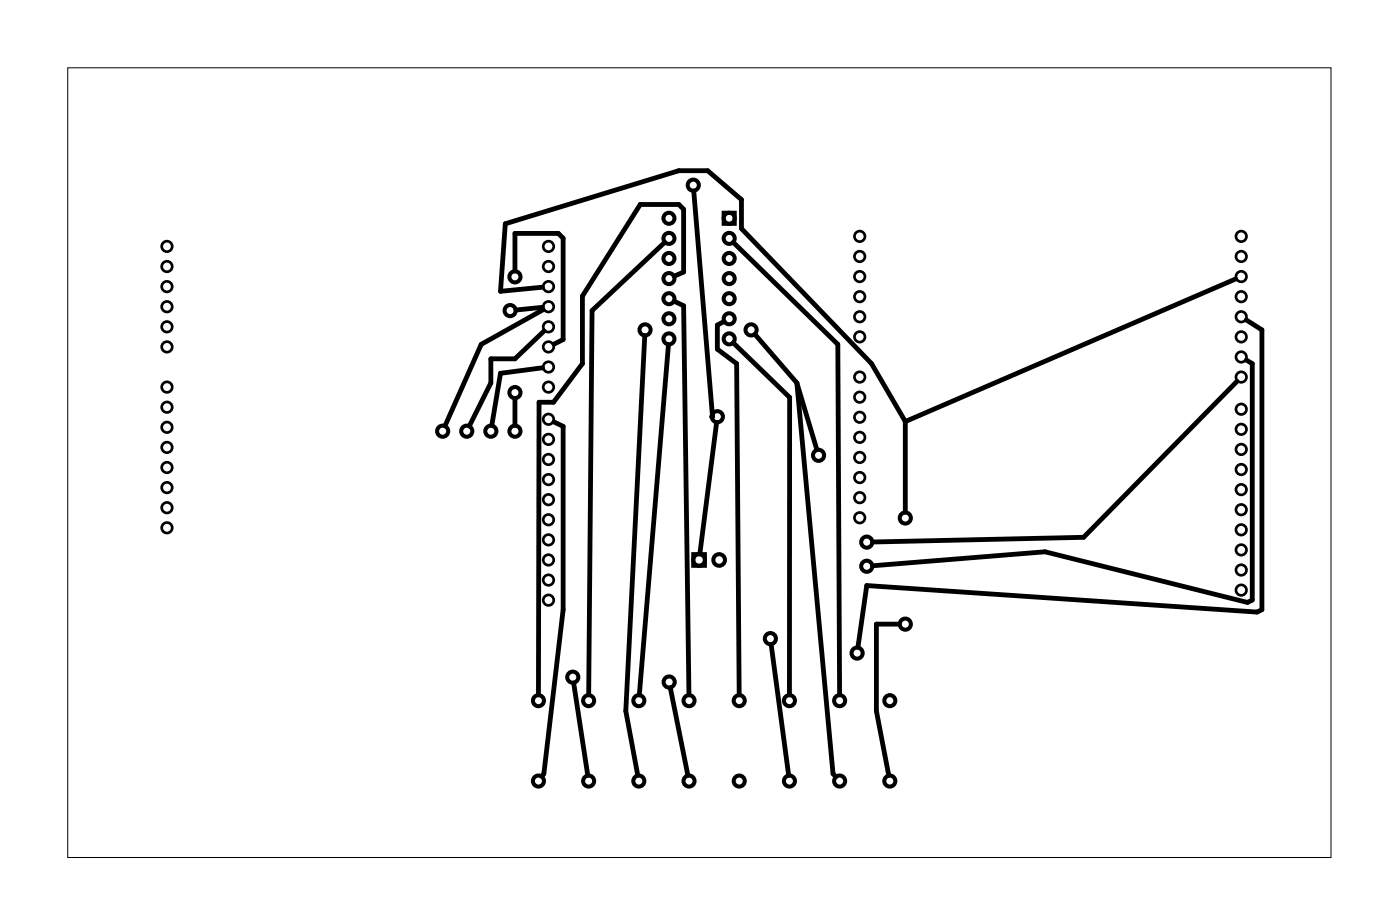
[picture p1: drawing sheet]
<svg xmlns="http://www.w3.org/2000/svg" width="177mm" height="117mm" viewBox="0 0 177 117" stroke-linecap="round" stroke-linejoin="round" font-family="sans-serif">
<path d="M8.6 8.6h159.8v99.8h-159.8z" fill="none" stroke="#000" stroke-width=".13"/>
<g fill="none" stroke="#000" stroke-width=".51">
<path d="M91.5 26.9h1.4v1.4h-1.4zM87.7 70h1.5v1.5h-1.5z"/>
<circle cx="64.5" cy="39.3" r=".7"/>
<circle cx="65.1" cy="35" r=".7"/>
<circle cx="84.6" cy="27.6" r=".7"/>
<circle cx="84.6" cy="35.2" r=".7"/>
<circle cx="84.6" cy="37.7" r=".7"/>
<circle cx="84.6" cy="30.1" r=".7"/>
<circle cx="84.6" cy="32.7" r=".7"/>
<circle cx="87.7" cy="23.4" r=".7"/>
<circle cx="92.2" cy="27.6" r=".7"/>
<circle cx="92.2" cy="30.1" r=".7"/>
<circle cx="92.2" cy="32.7" r=".7"/>
<circle cx="92.2" cy="35.2" r=".7"/>
<circle cx="92.2" cy="37.7" r=".7"/>
<circle cx="56" cy="54.5" r=".7"/>
<circle cx="59" cy="54.5" r=".7"/>
<circle cx="62.1" cy="54.5" r=".7"/>
<circle cx="65.1" cy="49.6" r=".7"/>
<circle cx="65.1" cy="54.5" r=".7"/>
<circle cx="81.6" cy="41.7" r=".7"/>
<circle cx="84.6" cy="42.8" r=".7"/>
<circle cx="84.6" cy="40.3" r=".7"/>
<circle cx="90.7" cy="52.7" r=".7"/>
<circle cx="92.2" cy="42.8" r=".7"/>
<circle cx="92.2" cy="40.3" r=".7"/>
<circle cx="95" cy="41.7" r=".7"/>
<circle cx="103.5" cy="57.5" r=".7"/>
<circle cx="88.4" cy="70.8" r=".74"/>
<circle cx="91" cy="70.8" r=".74"/>
<circle cx="109.6" cy="68.5" r=".7"/>
<circle cx="109.6" cy="71.6" r=".7"/>
<circle cx="114.5" cy="78.9" r=".7"/>
<circle cx="114.5" cy="65.5" r=".7"/>
<circle cx="68.1" cy="98.7" r=".7"/>
<circle cx="68.1" cy="88.5" r=".7"/>
<circle cx="72.5" cy="85.6" r=".7"/>
<circle cx="74.5" cy="98.7" r=".7"/>
<circle cx="74.5" cy="88.5" r=".7"/>
<circle cx="80.8" cy="98.7" r=".7"/>
<circle cx="80.8" cy="88.5" r=".7"/>
<circle cx="84.6" cy="86.2" r=".7"/>
<circle cx="87.2" cy="98.7" r=".7"/>
<circle cx="87.2" cy="88.5" r=".7"/>
<circle cx="93.5" cy="98.7" r=".7"/>
<circle cx="93.5" cy="88.5" r=".7"/>
<circle cx="97.4" cy="80.7" r=".7"/>
<circle cx="99.9" cy="98.7" r=".7"/>
<circle cx="99.9" cy="88.5" r=".7"/>
<circle cx="106.2" cy="98.7" r=".7"/>
<circle cx="106.2" cy="88.5" r=".7"/>
<circle cx="108.4" cy="82.5" r=".7"/>
<circle cx="112.6" cy="98.7" r=".7"/>
<circle cx="112.6" cy="88.5" r=".7"/>
</g>
<g fill="none" stroke="#000" stroke-width=".34">
<circle cx="21.1" cy="36.2" r=".66"/>
<circle cx="21.1" cy="31.1" r=".66"/>
<circle cx="21.1" cy="33.7" r=".66"/>
<circle cx="21.1" cy="38.8" r=".66"/>
<circle cx="69.4" cy="36.2" r=".66"/>
<circle cx="69.4" cy="38.8" r=".66"/>
<circle cx="69.4" cy="31.1" r=".66"/>
<circle cx="69.4" cy="33.7" r=".66"/>
<circle cx="108.7" cy="35" r=".66"/>
<circle cx="108.7" cy="37.5" r=".66"/>
<circle cx="108.7" cy="32.4" r=".66"/>
<circle cx="108.7" cy="29.9" r=".66"/>
<circle cx="157" cy="32.4" r=".66"/>
<circle cx="157" cy="35" r=".66"/>
<circle cx="157" cy="29.9" r=".66"/>
<circle cx="157" cy="37.5" r=".66"/>
<circle cx="21.1" cy="56.5" r=".66"/>
<circle cx="21.1" cy="51.5" r=".66"/>
<circle cx="21.1" cy="48.9" r=".66"/>
<circle cx="21.1" cy="43.8" r=".66"/>
<circle cx="21.1" cy="54" r=".66"/>
<circle cx="21.1" cy="41.3" r=".66"/>
<circle cx="21.1" cy="59.1" r=".66"/>
<circle cx="69.4" cy="58.1" r=".66"/>
<circle cx="69.4" cy="53" r=".66"/>
<circle cx="69.4" cy="55.5" r=".66"/>
<circle cx="69.4" cy="43.8" r=".66"/>
<circle cx="69.4" cy="46.4" r=".66"/>
<circle cx="69.4" cy="48.9" r=".66"/>
<circle cx="69.4" cy="41.3" r=".66"/>
<circle cx="108.7" cy="57.8" r=".66"/>
<circle cx="108.7" cy="55.3" r=".66"/>
<circle cx="108.7" cy="52.7" r=".66"/>
<circle cx="108.7" cy="50.2" r=".66"/>
<circle cx="108.7" cy="42.6" r=".66"/>
<circle cx="108.7" cy="40" r=".66"/>
<circle cx="108.7" cy="47.7" r=".66"/>
<circle cx="157" cy="56.8" r=".66"/>
<circle cx="157" cy="59.3" r=".66"/>
<circle cx="157" cy="51.7" r=".66"/>
<circle cx="157" cy="54.3" r=".66"/>
<circle cx="157" cy="45.1" r=".66"/>
<circle cx="157" cy="40" r=".66"/>
<circle cx="157" cy="42.6" r=".66"/>
<circle cx="157" cy="47.7" r=".66"/>
<circle cx="21.1" cy="64.2" r=".66"/>
<circle cx="21.1" cy="61.6" r=".66"/>
<circle cx="21.1" cy="66.7" r=".66"/>
<circle cx="69.4" cy="68.2" r=".66"/>
<circle cx="69.4" cy="65.7" r=".66"/>
<circle cx="69.4" cy="60.6" r=".66"/>
<circle cx="69.4" cy="70.8" r=".66"/>
<circle cx="69.4" cy="63.1" r=".66"/>
<circle cx="69.4" cy="75.8" r=".66"/>
<circle cx="69.4" cy="73.3" r=".66"/>
<circle cx="108.7" cy="65.4" r=".66"/>
<circle cx="108.7" cy="62.9" r=".66"/>
<circle cx="108.7" cy="60.4" r=".66"/>
<circle cx="157" cy="61.9" r=".66"/>
<circle cx="157" cy="64.4" r=".66"/>
<circle cx="157" cy="67" r=".66"/>
<circle cx="157" cy="69.5" r=".66"/>
<circle cx="157" cy="74.6" r=".66"/>
<circle cx="157" cy="72" r=".66"/>
</g>
<g fill="none" stroke="#000" stroke-width=".61">
<path d="M65.1 34.3v-4.8h5.5l.6 .6v12.8l-1.1 .6M68.6 36.3l-5.3 .5 .6-8.5 22-6.7h3.6l4.3 3.6v3.7l16.4 17.1 4.3 7.3M68.6 38.8l-3.3 .4M68.7 39.1l-7.8 4.4-4.6 10.3M84.1 30.6l-9.2 8.7-.4 48.5M85.3 38.1l1.2 .5 .7 49.2M85.3 34.9l1.2-.5v-8l-.6-.6h-4.9l-7.3 11.6v8.6l-3.7 4.8h-1.8l-.1 37M87.8 24.1l2.3 28.6h-.1M92.8 30.6l13.2 12.9 .2 44.3M156.3 35.3l-41.8 18M65.1 50.3v3.5M68.6 46.5l-5.3 .7-1.1 6.6"/>
<path d="M68.8 41.8l-3.7 3.5h-3v3.1l-2.7 5.4M70.1 53.3l1.1 .6v23.1l-2.4 20.8-.3 .3M81.6 42.4l-2.4 47.4 1.5 8.2M84.6 43.5l-3.7 44.3M90.7 53.4l-2.2 16.6M91.6 40.6l-.9 .5v3l2.5 1.9 .3 41.8M92.8 43.3l7.1 6.9v37.6M95.5 42.2l5.3 6.2M100.8 48.4l4.6 49.4 .3 .4M100.8 48.4l2.5 8.4M114.5 53.3v11.4M156.5 48.2l-19.4 19.7-26.7 .6"/>
<path d="M157.7 40.4l1.9 1.3v35.3l-.6 .4-49.4-3.4-1.1 7.8M157.7 45.5l.7 .5v29.8l-.6 .3-25.6-6.4-21.8 1.8M113.8 78.9h-2.9v10.9l1.5 8.2M72.6 86.3l1.8 11.7M84.8 86.9l2.2 11.1M97.5 81.4l2.3 16.6"/>
</g>
</svg>
